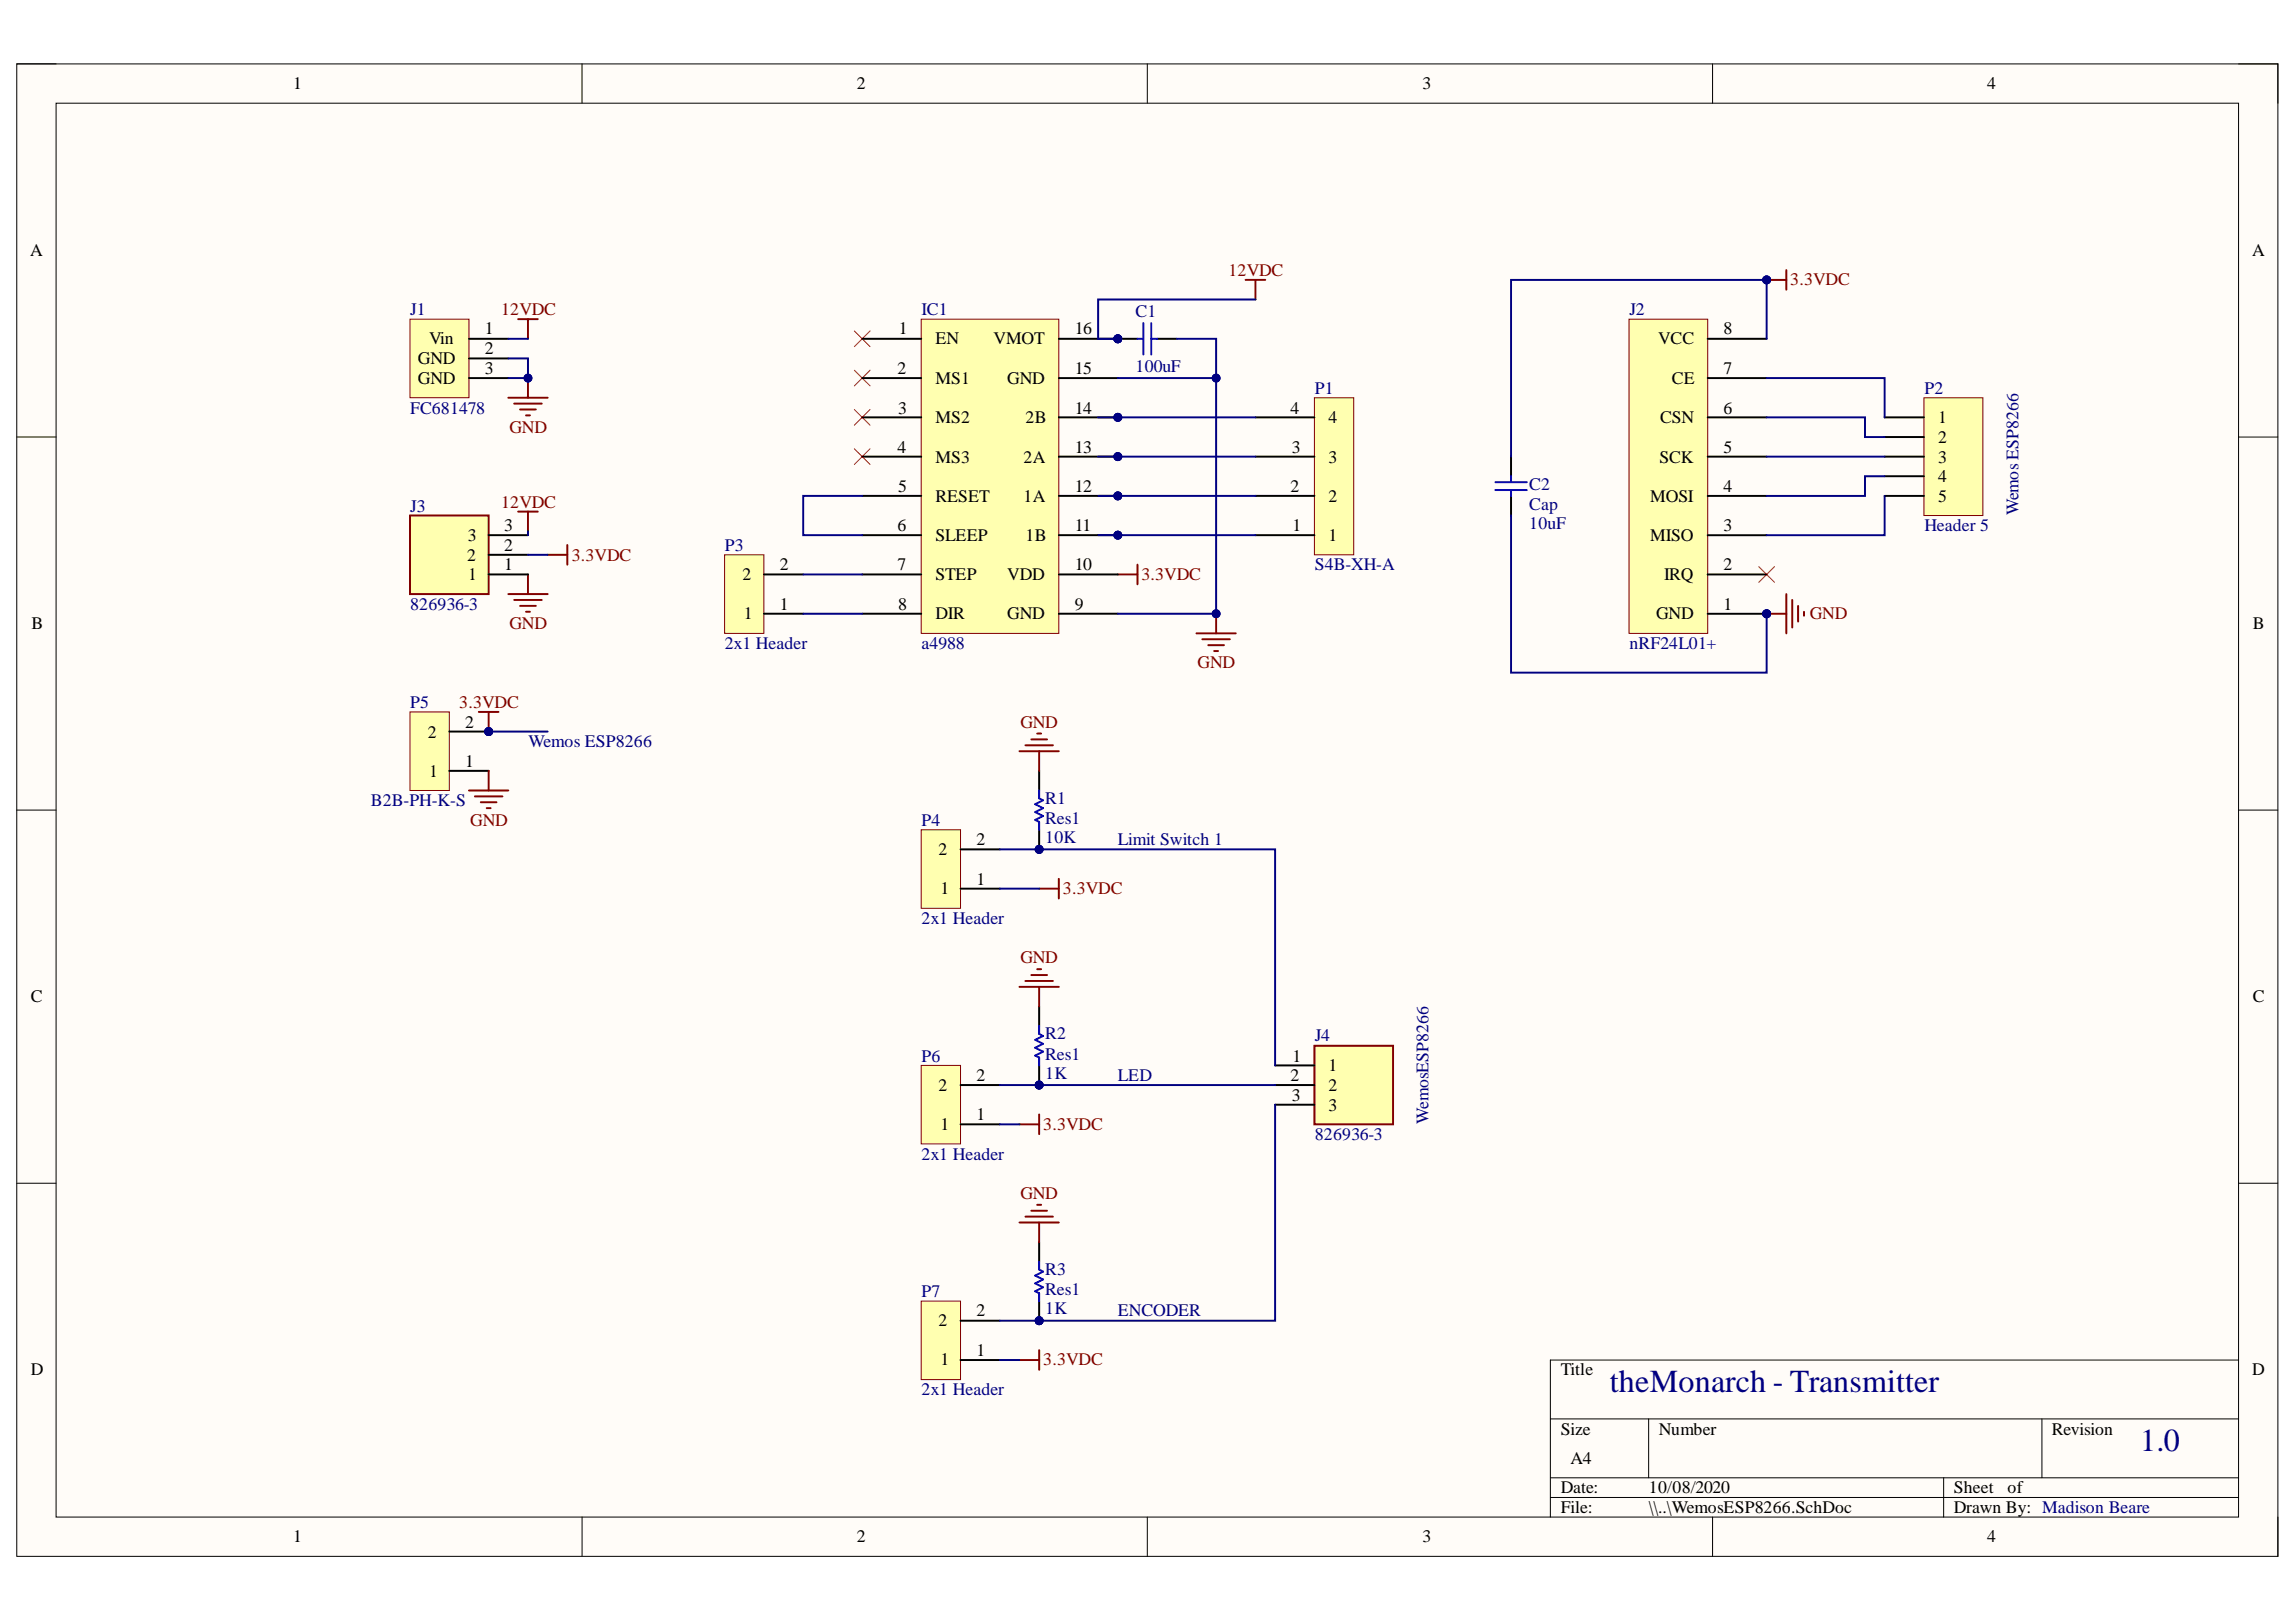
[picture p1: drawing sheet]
<svg xmlns="http://www.w3.org/2000/svg" width="297mm" height="210mm" viewBox="0 0 297 210" stroke-linecap="round" stroke-linejoin="round" font-family="sans-serif">
<defs><g id="words">
<g font-size="4.1" fill="#000080">
<text x="208.3" y="180.2">theMonarch - Transmitter</text>
<text x="276.9" y="187.8">1.0</text>
</g>
<g font-size="2.3">
<text x="37.9" y="11.6">1</text>
<text x="110.9" y="11.6">2</text>
<text x="184.1" y="11.6">3</text>
<text x="257.1" y="11.6">4</text>
<text x="3.9" y="33.1">A</text>
<text x="291.4" y="33.1">A</text>
<text x="54.1" y="47.1">GND</text>
<text x="55.5" y="44.6">Vin</text>
<text x="62.7" y="43.3">1</text>
<text x="62.7" y="45.8">2</text>
<text x="116.3" y="43.3">1</text>
<text x="121" y="44.6">EN</text>
<text x="128.5" y="44.6">VMOT</text>
<text x="139" y="43.3">16</text>
<text x="214.5" y="44.6">VCC</text>
<text x="223" y="43.3">8</text>
<text x="54.1" y="49.7">GND</text>
<text x="62.7" y="48.4">3</text>
<text x="116.1" y="48.4">2</text>
<text x="116.2" y="53.5">3</text>
<text x="121" y="49.7">MS1</text>
<text x="130.3" y="49.7">GND</text>
<text x="139" y="53.5">14</text>
<text x="139" y="48.4">15</text>
<text x="167" y="53.5">4</text>
<text x="216.3" y="49.7">CE</text>
<text x="223" y="53.5">6</text>
<text x="223" y="48.4">7</text>
<text x="116.1" y="58.6">4</text>
<text x="121" y="54.8">MS2</text>
<text x="121" y="59.9">MS3</text>
<text x="132.4" y="59.9">2A</text>
<text x="132.7" y="54.8">2B</text>
<text x="139" y="58.6">13</text>
<text x="167.1" y="58.6">3</text>
<text x="171.9" y="54.8">4</text>
<text x="171.9" y="59.9">3</text>
<text x="214.7" y="59.9">SCK</text>
<text x="214.8" y="54.8">CSN</text>
<text x="223" y="58.6">5</text>
<text x="250.7" y="54.8">1</text>
<text x="250.7" y="57.3">2</text>
<text x="250.7" y="59.9">3</text>
<text x="116.2" y="63.7">5</text>
<text x="121" y="64.9">RESET</text>
<text x="132.4" y="64.9">1A</text>
<text x="139" y="63.7">12</text>
<text x="167" y="63.7">2</text>
<text x="171.9" y="64.9">2</text>
<text x="213.5" y="64.9">MOSI</text>
<text x="223" y="63.7">4</text>
<text x="250.7" y="62.4">4</text>
<text x="250.7" y="64.9">5</text>
<text x="60.5" y="70">3</text>
<text x="65.2" y="71.3">2</text>
<text x="65.2" y="68.7">3</text>
<text x="116.1" y="68.7">6</text>
<text x="121" y="70">SLEEP</text>
<text x="132.7" y="70">1B</text>
<text x="139" y="68.7">11</text>
<text x="167.2" y="68.7">1</text>
<text x="171.9" y="70">1</text>
<text x="213.5" y="70">MISO</text>
<text x="223" y="68.7">3</text>
<text x="60.4" y="72.5">2</text>
<text x="60.6" y="75.1">1</text>
<text x="65.2" y="73.8">1</text>
<text x="96" y="75.1">2</text>
<text x="100.9" y="73.8">2</text>
<text x="116.1" y="73.8">7</text>
<text x="121" y="75.1">STEP</text>
<text x="130.3" y="75.1">VDD</text>
<text x="139" y="73.8">10</text>
<text x="215.3" y="75.1">IRQ</text>
<text x="223" y="73.8">2</text>
<text x="4.1" y="81.4">B</text>
<text x="96.2" y="80.1">1</text>
<text x="100.9" y="78.9">1</text>
<text x="116.2" y="78.9">8</text>
<text x="121" y="80.1">DIR</text>
<text x="130.3" y="80.1">GND</text>
<text x="139" y="78.9">9</text>
<text x="214.3" y="80.1">GND</text>
<text x="223" y="78.9">1</text>
<text x="291.4" y="81.4">B</text>
<text x="55.3" y="95.4">2</text>
<text x="60.2" y="94.2">2</text>
<text x="55.5" y="100.5">1</text>
<text x="60.2" y="99.3">1</text>
<text x="121.4" y="110.7">2</text>
<text x="126.3" y="109.4">2</text>
<text x="121.7" y="115.7">1</text>
<text x="126.3" y="114.5">1</text>
<text x="4" y="129.7">C</text>
<text x="291.4" y="129.7">C</text>
<text x="167.2" y="137.4">1</text>
<text x="121.4" y="141.2">2</text>
<text x="126.3" y="139.9">2</text>
<text x="167" y="139.9">2</text>
<text x="167.1" y="142.5">3</text>
<text x="171.9" y="138.7">1</text>
<text x="171.9" y="141.2">2</text>
<text x="171.9" y="143.7">3</text>
<text x="121.7" y="146.3">1</text>
<text x="126.3" y="145">1</text>
<text x="121.4" y="171.6">2</text>
<text x="126.3" y="170.4">2</text>
<text x="4" y="178">D</text>
<text x="121.7" y="176.7">1</text>
<text x="126.3" y="175.4">1</text>
<text x="201.9" y="178">Title</text>
<text x="291.4" y="178">D</text>
<text x="201.9" y="185.7">Size</text>
<text x="214.6" y="185.7">Number</text>
<text x="265.5" y="185.7">Revision</text>
<text x="203.2" y="189.5">A4</text>
<text x="201.9" y="193.3">Date:</text>
<text x="201.9" y="195.8">File:</text>
<text x="213.3" y="193.3">10/08/2020</text>
<text x="213.3" y="195.8">\\..\WemosESP8266.SchDoc</text>
<text x="252.8" y="193.3">Sheet</text>
<text x="252.8" y="195.8">Drawn By: Madison Beare</text>
<text x="259.7" y="193.3">of</text>
<text x="37.9" y="199.6">1</text>
<text x="110.9" y="199.6">2</text>
<text x="184.1" y="199.6">3</text>
<text x="257.1" y="199.6">4</text>
</g>
<g font-size="2.3" fill="#800000">
<text x="158.9" y="35.7">12VDC</text>
<text x="64.8" y="40.7">12VDC</text>
<text x="231.6" y="36.9">3.3VDC</text>
<text x="65.9" y="56.1">GND</text>
<text x="64.8" y="65.7">12VDC</text>
<text x="74" y="72.5">3.3VDC</text>
<text x="147.7" y="75.1">3.3VDC</text>
<text x="65.9" y="81.4">GND</text>
<text x="234.1" y="80.1">GND</text>
<text x="154.9" y="86.5">GND</text>
<text x="59.4" y="91.6">3.3VDC</text>
<text x="132" y="94.2">GND</text>
<text x="60.8" y="106.9">GND</text>
<text x="137.5" y="115.7">3.3VDC</text>
<text x="132" y="124.6">GND</text>
<text x="135" y="146.3">3.3VDC</text>
<text x="132" y="155.1">GND</text>
<text x="135" y="176.7">3.3VDC</text>
</g>
<g font-size="2.3" fill="#000080">
<text x="53.1" y="40.7">J1</text>
<text x="119.2" y="40.7">IC1</text>
<text x="146.9" y="41">C1</text>
<text x="210.8" y="40.7">J2</text>
<text x="53.1" y="53.5">FC681478</text>
<text x="146.9" y="48.1">100uF</text>
<text x="170.1" y="51">P1</text>
<text x="249" y="51">P2</text>
<text x="197.8" y="63.4">C2</text>
<text x="197.8" y="65.9">Cap</text>
<text x="53.1" y="66.2">J3</text>
<text x="93.8" y="71.3">P3</text>
<text x="197.8" y="68.5">10uF</text>
<text x="249" y="68.7">Header 5</text>
<text x="261.1" y="66.7" transform="rotate(-90 261.1 66.7)">Wemos ESP8266</text>
<text x="170.1" y="73.8">S4B-XH-A</text>
<text x="53.1" y="78.9">826936-3</text>
<text x="93.8" y="84">2x1 Header</text>
<text x="119.2" y="84">a4988</text>
<text x="210.8" y="84">nRF24L01+</text>
<text x="53.1" y="91.6">P5</text>
<text x="68.4" y="96.7">Wemos ESP8266</text>
<text x="48" y="104.3">B2B-PH-K-S</text>
<text x="119.2" y="106.9">P4</text>
<text x="135.2" y="104.1">R1</text>
<text x="135.2" y="106.6">Res1</text>
<text x="135.2" y="109.1">10K</text>
<text x="144.6" y="109.4">Limit Switch 1</text>
<text x="119.2" y="119.5">2x1 Header</text>
<text x="119.2" y="137.4">P6</text>
<text x="135.2" y="134.5">R2</text>
<text x="135.2" y="137.1">Res1</text>
<text x="170.1" y="134.8">J4</text>
<text x="135.2" y="139.7">1K</text>
<text x="144.6" y="139.9">LED</text>
<text x="170.1" y="147.5">826936-3</text>
<text x="184.8" y="145.5" transform="rotate(-90 184.8 145.5)">WemosESP8266</text>
<text x="119.2" y="150.1">2x1 Header</text>
<text x="119.2" y="167.8">P7</text>
<text x="135.2" y="165">R3</text>
<text x="135.2" y="167.6">Res1</text>
<text x="135.2" y="170.1">1K</text>
<text x="144.6" y="170.4">ENCODER</text>
<text x="119.2" y="180.6">2x1 Header</text>
</g>
</g></defs>
<path d="M2.2 8.3h292.5v193.1h-292.5z" fill-rule="evenodd" fill="#fffcf8"/>
<path d="M2.2 8.3h292.5v193.1h-292.5z" fill="none" stroke="#000" stroke-width=".13"/>
<path d="M7.3 13.4h282.3v182.9h-282.3z" fill-rule="evenodd" fill="#fffcf8"/>
<g fill="none" stroke="#000" stroke-width=".13">
<path d="M2.2 8.3h5.1M7.3 13.4h282.3v182.9h-282.3zM75.3 8.3v5M148.4 8.3v5M221.6 8.3v5.1M289.6 8.3h5.1v5.1M2.2 56.6h5.1M289.6 56.6h5.1M2.2 104.8h5.1M289.6 104.8h5.1M2.2 153.1h5.1M289.6 153.1h5.1"/>
<path d="M289.6 176h-89v20.3M75.3 196.3v5.1M148.4 196.3v5.1M200.6 183.6h89M200.6 191.2h89M200.6 193.8h89M213.3 183.6v7.6M221.6 196.3v5.1M251.5 191.2v5.1M264.2 183.6v7.6M294.7 196.3v5.1"/>
</g>
<path d="M228.6 36.2h2.5M231.1 35v2.5" fill="none" stroke="#800000" stroke-width=".25"/>
<circle cx="228.6" cy="36.2" r=".51" fill="#000080"/>
<circle cx="228.6" cy="36.2" r=".51" fill="none" stroke="#000080" stroke-width=".13"/>
<path d="M227.5 73.3l2.1 2.1M229.6 73.3l-2.1 2.1" fill="none" stroke="#f00" stroke-width=".13"/>
<path d="M228.6 79.4h2.5M231.1 76.9v5.1M231.9 77.6v3.6M232.6 78.4v2M233.4 79.2v.5" fill="none" stroke="#800000" stroke-width=".25"/>
<circle cx="228.6" cy="79.4" r=".51" fill="#000080"/>
<circle cx="228.6" cy="79.4" r=".51" fill="none" stroke="#000080" stroke-width=".13"/>
<path d="M195.5 59.1v2.5M195.5 64.2v2.5" fill="none" stroke="#000" stroke-width=".25"/>
<path d="M193.5 62.4h4M193.5 63.4h4M195.5 61.6v.8M195.5 63.4v.8" fill="none" stroke="#00f" stroke-width=".25"/>
<path d="M53 41.3h7.7v10.2h-7.7z" fill-rule="evenodd" fill="#ffffb0"/>
<path d="M53 41.3h7.7v10.2h-7.7z" fill="none" stroke="#800000" stroke-width=".13"/>
<path d="M60.7 43.8h5.1M60.7 46.4h5.1M60.7 48.9h5.1" fill="none" stroke="#000" stroke-width=".25"/>
<path d="M65.8 51.5h5M66.5 52.2h3.6M67.3 53h2M68.1 53.8h.5M68.3 48.9v2.6" fill="none" stroke="#800000" stroke-width=".25"/>
<circle cx="68.3" cy="48.9" r=".51" fill="#000080"/>
<circle cx="68.3" cy="48.9" r=".51" fill="none" stroke="#000080" stroke-width=".13"/>
<path d="M67 41.3h2.6M68.3 41.3v2.5M65.8 76.9h5M66.5 77.6h3.6M67 66.2h2.6M67.3 78.4h2M68.1 79.2h.5M68.3 66.2v2.5M68.3 74.3v2.6" fill="none" stroke="#800000" stroke-width=".25"/>
<circle cx="63.2" cy="94.7" r=".51" fill="#000080"/>
<circle cx="63.2" cy="94.7" r=".51" fill="none" stroke="#000080" stroke-width=".13"/>
<path d="M53 92.1h5.1v10.2h-5.1z" fill-rule="evenodd" fill="#ffffb0"/>
<path d="M53 92.1h5.1v10.2h-5.1z" fill="none" stroke="#800000" stroke-width=".13"/>
<path d="M58.1 99.8h5.1M58.1 94.7h5.1" fill="none" stroke="#000" stroke-width=".25"/>
<circle cx="63.2" cy="94.7" r=".51" fill="#000080"/>
<circle cx="63.2" cy="94.7" r=".51" fill="none" stroke="#000080" stroke-width=".13"/>
<path d="M61.9 92.1h2.6M63.2 92.1v2.6M63.2 99.8v2.5M60.7 102.3h5.1M61.4 103.1h3.6M62.2 103.8h2M63 104.6h.5" fill="none" stroke="#800000" stroke-width=".25"/>
<circle cx="63.2" cy="94.7" r=".51" fill="#000080"/>
<circle cx="63.2" cy="94.7" r=".51" fill="none" stroke="#000080" stroke-width=".13"/>
<path d="M161.1 36.2h2.6M162.4 36.2v2.6M144.6 74.3h2.6M147.2 73.1v2.5M157.3 79.4v2.6M154.8 82h5.1M155.6 82.7h3.5M156.3 83.5h2M157.1 84.3h.5" fill="none" stroke="#800000" stroke-width=".25"/>
<path d="M110.5 53l2.1 2M110.5 58.1l2.1 2M110.5 47.9l2.1 2M110.5 42.8l2.1 2.1M112.6 53l-2.1 2M112.6 58.1l-2.1 2M112.6 47.9l-2.1 2M112.6 42.8l-2.1 2.1" fill="none" stroke="#f00" stroke-width=".13"/>
<circle cx="157.3" cy="79.4" r=".51" fill="#000080"/>
<circle cx="157.3" cy="79.4" r=".51" fill="none" stroke="#000080" stroke-width=".13"/>
<path d="M134.4 115h2.6M137 113.7v2.6" fill="none" stroke="#800000" stroke-width=".25"/>
<circle cx="134.4" cy="109.9" r=".51" fill="#000080"/>
<circle cx="134.4" cy="109.9" r=".51" fill="none" stroke="#000080" stroke-width=".13"/>
<path d="M134.4 99.8v2.5M134.4 107.4v2.5" fill="none" stroke="#000" stroke-width=".25"/>
<circle cx="134.4" cy="109.9" r=".51" fill="#000080"/>
<circle cx="134.4" cy="109.9" r=".51" fill="none" stroke="#000080" stroke-width=".13"/>
<path d="M134.4 102.3v1l.5 .3-1 .5 1 .5-1 .5 1 .5-1 .5 .5 .3v1" fill="none" stroke="#00f" stroke-width=".25"/>
<path d="M131.9 97.2h5.1M132.7 96.4h3.5M133.4 95.7h2.1M134.2 94.9h.5M134.4 97.2v2.6" fill="none" stroke="#800000" stroke-width=".25"/>
<path d="M248.9 51.5h7.6v15.2h-7.6z" fill-rule="evenodd" fill="#ffffb0"/>
<path d="M248.9 51.5h7.6v15.2h-7.6z" fill="none" stroke="#800000" stroke-width=".13"/>
<path d="M243.8 54h5.1M243.8 56.6h5.1M243.8 59.1h5.1M243.8 61.6h5.1M243.8 64.2h5.1" fill="none" stroke="#000" stroke-width=".25"/>
<circle cx="144.6" cy="43.8" r=".51" fill="#000080"/>
<circle cx="144.6" cy="43.8" r=".51" fill="none" stroke="#000080" stroke-width=".13"/>
<path d="M144.6 43.8h2.6" fill="none" stroke="#000" stroke-width=".25"/>
<circle cx="144.6" cy="43.8" r=".51" fill="#000080"/>
<circle cx="144.6" cy="43.8" r=".51" fill="none" stroke="#000080" stroke-width=".13"/>
<path d="M149.7 43.8h2.5" fill="none" stroke="#000" stroke-width=".25"/>
<path d="M147.2 43.8h.7M147.9 41.8v4.1M148.9 41.8v4.1M148.9 43.8h.8" fill="none" stroke="#00f" stroke-width=".25"/>
<path d="M170 135.3h10.2v10.2h-10.2z" fill-rule="evenodd" fill="#ffffb0"/>
<path d="M170 135.3h10.2v10.2h-10.2z" fill="none" stroke="#800000" stroke-width=".25"/>
<path d="M165 137.9h5M165 140.4h5M165 143h5" fill="none" stroke="#000" stroke-width=".25"/>
<path d="M53 66.7h10.2v10.2h-10.2z" fill-rule="evenodd" fill="#ffffb0"/>
<path d="M53 66.7h10.2v10.2h-10.2zM70.8 71.8h2.6M73.4 70.5v2.6M131.9 145.5h2.5M134.4 144.2v2.6" fill="none" stroke="#800000" stroke-width=".25"/>
<path d="M63.2 74.3h5.1M63.2 71.8h5.1M63.2 69.3h5.1" fill="none" stroke="#000" stroke-width=".25"/>
<circle cx="134.4" cy="140.4" r=".51" fill="#000080"/>
<circle cx="134.4" cy="140.4" r=".51" fill="none" stroke="#000080" stroke-width=".13"/>
<path d="M134.4 130.3v2.5M134.4 137.9v2.5" fill="none" stroke="#000" stroke-width=".25"/>
<circle cx="134.4" cy="140.4" r=".51" fill="#000080"/>
<circle cx="134.4" cy="140.4" r=".51" fill="none" stroke="#000080" stroke-width=".13"/>
<path d="M134.4 132.8v1l.5 .3-1 .5 1 .5-1 .5 1 .5-1 .5 .5 .3v1" fill="none" stroke="#00f" stroke-width=".25"/>
<path d="M131.9 127.7h5.1M132.7 126.9h3.5M133.4 126.2h2.1M134.2 125.4h.5M134.4 127.7v2.6M131.9 176h2.5M134.4 174.7v2.6" fill="none" stroke="#800000" stroke-width=".25"/>
<circle cx="134.4" cy="170.9" r=".51" fill="#000080"/>
<circle cx="134.4" cy="170.9" r=".51" fill="none" stroke="#000080" stroke-width=".13"/>
<path d="M134.4 160.7v2.6M134.4 168.4v2.5" fill="none" stroke="#000" stroke-width=".25"/>
<circle cx="134.4" cy="170.9" r=".51" fill="#000080"/>
<circle cx="134.4" cy="170.9" r=".51" fill="none" stroke="#000080" stroke-width=".13"/>
<path d="M134.4 163.3v1l.5 .3-1 .5 1 .5-1 .5 1 .5-1 .5 .5 .3v1" fill="none" stroke="#00f" stroke-width=".25"/>
<path d="M131.9 158.2h5.1M132.7 157.4h3.5M133.4 156.7h2.1M134.2 155.9h.5M134.4 158.2v2.5" fill="none" stroke="#800000" stroke-width=".25"/>
<path d="M170 51.5h5.1v20.3h-5.1z" fill-rule="evenodd" fill="#ffffb0"/>
<path d="M170 51.5h5.1v20.3h-5.1z" fill="none" stroke="#800000" stroke-width=".13"/>
<path d="M162.4 54h7.6M162.4 59.1h7.6M162.4 64.2h7.6M162.4 69.3h7.6" fill="none" stroke="#000" stroke-width=".25"/>
<circle cx="228.6" cy="79.4" r=".51" fill="#000080"/>
<circle cx="228.6" cy="79.4" r=".51" fill="none" stroke="#000080" stroke-width=".13"/>
<path d="M210.8 41.3h10.1v40.7h-10.1z" fill-rule="evenodd" fill="#ffffb0"/>
<path d="M210.8 41.3h10.1v40.7h-10.1z" fill="none" stroke="#800000" stroke-width=".13"/>
<path d="M220.9 79.4h7.7" fill="none" stroke="#000" stroke-width=".25"/>
<circle cx="228.6" cy="79.4" r=".51" fill="#000080"/>
<circle cx="228.6" cy="79.4" r=".51" fill="none" stroke="#000080" stroke-width=".13"/>
<path d="M220.9 59.1h7.7M220.9 54h7.7M220.9 48.9h7.7M220.9 43.8h7.7M220.9 74.3h7.7M220.9 69.3h7.7M220.9 64.2h7.7" fill="none" stroke="#000" stroke-width=".25"/>
<circle cx="144.6" cy="69.3" r=".51" fill="#000080"/>
<circle cx="144.6" cy="69.3" r=".51" fill="none" stroke="#000080" stroke-width=".13"/>
<circle cx="144.6" cy="64.2" r=".51" fill="#000080"/>
<circle cx="144.6" cy="64.2" r=".51" fill="none" stroke="#000080" stroke-width=".13"/>
<circle cx="144.6" cy="59.1" r=".51" fill="#000080"/>
<circle cx="144.6" cy="59.1" r=".51" fill="none" stroke="#000080" stroke-width=".13"/>
<circle cx="144.6" cy="54" r=".51" fill="#000080"/>
<circle cx="144.6" cy="54" r=".51" fill="none" stroke="#000080" stroke-width=".13"/>
<circle cx="144.6" cy="43.8" r=".51" fill="#000080"/>
<circle cx="144.6" cy="43.8" r=".51" fill="none" stroke="#000080" stroke-width=".13"/>
<path d="M119.2 41.3h17.8v40.7h-17.8z" fill-rule="evenodd" fill="#ffffb0"/>
<path d="M119.2 41.3h17.8v40.7h-17.8z" fill="none" stroke="#800000" stroke-width=".13"/>
<path d="M111.5 43.8h7.7M111.5 48.9h7.7M111.5 54h7.7M111.5 59.1h7.7M111.5 64.2h7.7M111.5 69.3h7.7M111.5 74.3h7.7M111.5 79.4h7.7M137 69.3h7.6M137 74.3h7.6M137 79.4h7.6" fill="none" stroke="#000" stroke-width=".25"/>
<circle cx="144.6" cy="69.3" r=".51" fill="#000080"/>
<circle cx="144.6" cy="69.3" r=".51" fill="none" stroke="#000080" stroke-width=".13"/>
<path d="M137 64.2h7.6" fill="none" stroke="#000" stroke-width=".25"/>
<circle cx="144.6" cy="64.2" r=".51" fill="#000080"/>
<circle cx="144.6" cy="64.2" r=".51" fill="none" stroke="#000080" stroke-width=".13"/>
<path d="M137 59.1h7.6" fill="none" stroke="#000" stroke-width=".25"/>
<circle cx="144.6" cy="59.1" r=".51" fill="#000080"/>
<circle cx="144.6" cy="59.1" r=".51" fill="none" stroke="#000080" stroke-width=".13"/>
<path d="M137 54h7.6" fill="none" stroke="#000" stroke-width=".25"/>
<circle cx="144.6" cy="54" r=".51" fill="#000080"/>
<circle cx="144.6" cy="54" r=".51" fill="none" stroke="#000080" stroke-width=".13"/>
<path d="M137 48.9h7.6M137 43.8h7.6" fill="none" stroke="#000" stroke-width=".25"/>
<circle cx="144.6" cy="43.8" r=".51" fill="#000080"/>
<circle cx="144.6" cy="43.8" r=".51" fill="none" stroke="#000080" stroke-width=".13"/>
<path d="M93.7 71.8h5.1v10.2h-5.1z" fill-rule="evenodd" fill="#ffffb0"/>
<path d="M93.7 71.8h5.1v10.2h-5.1z" fill="none" stroke="#800000" stroke-width=".13"/>
<path d="M98.8 79.4h5.1M98.8 74.3h5.1" fill="none" stroke="#000" stroke-width=".25"/>
<path d="M119.2 107.4h5.1v10.1h-5.1z" fill-rule="evenodd" fill="#ffffb0"/>
<path d="M119.2 107.4h5.1v10.1h-5.1z" fill="none" stroke="#800000" stroke-width=".13"/>
<path d="M124.3 115h5M124.3 109.9h5" fill="none" stroke="#000" stroke-width=".25"/>
<path d="M119.2 137.9h5.1v10.1h-5.1z" fill-rule="evenodd" fill="#ffffb0"/>
<path d="M119.2 137.9h5.1v10.1h-5.1z" fill="none" stroke="#800000" stroke-width=".13"/>
<path d="M124.3 145.5h5M124.3 140.4h5" fill="none" stroke="#000" stroke-width=".25"/>
<path d="M119.2 168.4h5.1v10.1h-5.1z" fill-rule="evenodd" fill="#ffffb0"/>
<path d="M119.2 168.4h5.1v10.1h-5.1z" fill="none" stroke="#800000" stroke-width=".13"/>
<path d="M124.3 176h5.1M124.3 170.9h5" fill="none" stroke="#000" stroke-width=".25"/>
<path d="M228.6 36.2v7.6" fill="none" stroke="#000080" stroke-width=".25"/>
<circle cx="228.6" cy="36.2" r=".51" fill="#000080"/>
<circle cx="228.6" cy="36.2" r=".51" fill="none" stroke="#000080" stroke-width=".13"/>
<path d="M63.2 94.7h7.6" fill="none" stroke="#000080" stroke-width=".25"/>
<circle cx="63.2" cy="94.7" r=".51" fill="#000080"/>
<circle cx="63.2" cy="94.7" r=".51" fill="none" stroke="#000080" stroke-width=".13"/>
<path d="M65.8 46.4h2.5v2.5h-2.5" fill="none" stroke="#000080" stroke-width=".25"/>
<circle cx="68.3" cy="48.9" r=".51" fill="#000080"/>
<circle cx="68.3" cy="48.9" r=".51" fill="none" stroke="#000080" stroke-width=".13"/>
<path d="M65.8 43.8h2.5M68.3 71.8h2.5M103.9 79.4h7.6M103.9 74.3h7.6M111.5 64.2h-7.6v5.1h7.6M129.3 170.9h5.1M129.4 176h2.5" fill="none" stroke="#000080" stroke-width=".25"/>
<circle cx="134.4" cy="170.9" r=".51" fill="#000080"/>
<circle cx="134.4" cy="170.9" r=".51" fill="none" stroke="#000080" stroke-width=".13"/>
<path d="M129.3 145.5h2.6M129.3 140.4h5.1" fill="none" stroke="#000080" stroke-width=".25"/>
<circle cx="134.4" cy="140.4" r=".51" fill="#000080"/>
<circle cx="134.4" cy="140.4" r=".51" fill="none" stroke="#000080" stroke-width=".13"/>
<path d="M129.3 109.9h35.7v28M129.3 115h5.1" fill="none" stroke="#000080" stroke-width=".25"/>
<circle cx="134.4" cy="109.9" r=".51" fill="#000080"/>
<circle cx="134.4" cy="109.9" r=".51" fill="none" stroke="#000080" stroke-width=".13"/>
<path d="M165 143v27.9h-30.6" fill="none" stroke="#000080" stroke-width=".25"/>
<circle cx="134.4" cy="170.9" r=".51" fill="#000080"/>
<circle cx="134.4" cy="170.9" r=".51" fill="none" stroke="#000080" stroke-width=".13"/>
<path d="M134.4 140.4h30.6" fill="none" stroke="#000080" stroke-width=".25"/>
<circle cx="134.4" cy="140.4" r=".51" fill="#000080"/>
<circle cx="134.4" cy="140.4" r=".51" fill="none" stroke="#000080" stroke-width=".13"/>
<path d="M142.1 69.3h20.3" fill="none" stroke="#000080" stroke-width=".25"/>
<circle cx="144.6" cy="69.3" r=".51" fill="#000080"/>
<circle cx="144.6" cy="69.3" r=".51" fill="none" stroke="#000080" stroke-width=".13"/>
<path d="M142.1 64.2h20.3" fill="none" stroke="#000080" stroke-width=".25"/>
<circle cx="144.6" cy="64.2" r=".51" fill="#000080"/>
<circle cx="144.6" cy="64.2" r=".51" fill="none" stroke="#000080" stroke-width=".13"/>
<path d="M142.1 59.1h20.3" fill="none" stroke="#000080" stroke-width=".25"/>
<circle cx="144.6" cy="59.1" r=".51" fill="#000080"/>
<circle cx="144.6" cy="59.1" r=".51" fill="none" stroke="#000080" stroke-width=".13"/>
<path d="M142.1 54h20.3" fill="none" stroke="#000080" stroke-width=".25"/>
<circle cx="144.6" cy="54" r=".51" fill="#000080"/>
<circle cx="144.6" cy="54" r=".51" fill="none" stroke="#000080" stroke-width=".13"/>
<path d="M162.4 38.8h-20.3v5h2.5" fill="none" stroke="#000080" stroke-width=".25"/>
<circle cx="144.6" cy="43.8" r=".51" fill="#000080"/>
<circle cx="144.6" cy="43.8" r=".51" fill="none" stroke="#000080" stroke-width=".13"/>
<path d="M157.3 48.9v30.5h-12.7" fill="none" stroke="#000080" stroke-width=".25"/>
<circle cx="157.3" cy="48.9" r=".51" fill="#000080"/>
<circle cx="157.3" cy="48.9" r=".51" fill="none" stroke="#000080" stroke-width=".13"/>
<circle cx="157.3" cy="79.4" r=".51" fill="#000080"/>
<circle cx="157.3" cy="79.4" r=".51" fill="none" stroke="#000080" stroke-width=".13"/>
<path d="M152.2 43.8h5.1v5.1h-12.7" fill="none" stroke="#000080" stroke-width=".25"/>
<circle cx="157.3" cy="48.9" r=".51" fill="#000080"/>
<circle cx="157.3" cy="48.9" r=".51" fill="none" stroke="#000080" stroke-width=".13"/>
<path d="M195.5 66.7v20.3h33.1v-7.6" fill="none" stroke="#000080" stroke-width=".25"/>
<circle cx="228.6" cy="79.4" r=".51" fill="#000080"/>
<circle cx="228.6" cy="79.4" r=".51" fill="none" stroke="#000080" stroke-width=".13"/>
<path d="M228.6 36.2h-33.1v22.9" fill="none" stroke="#000080" stroke-width=".25"/>
<circle cx="228.6" cy="36.2" r=".51" fill="#000080"/>
<circle cx="228.6" cy="36.2" r=".51" fill="none" stroke="#000080" stroke-width=".13"/>
<path d="M228.6 54h12.7v2.6h2.5M228.6 48.9h15.2v5.1M228.6 59.1h15.2M68.3 68.7v.6M243.8 64.2v5.1h-15.2M243.8 61.6h-2.5v2.6h-12.7" fill="none" stroke="#000080" stroke-width=".25"/>
<use href="#words"/>
</svg>
